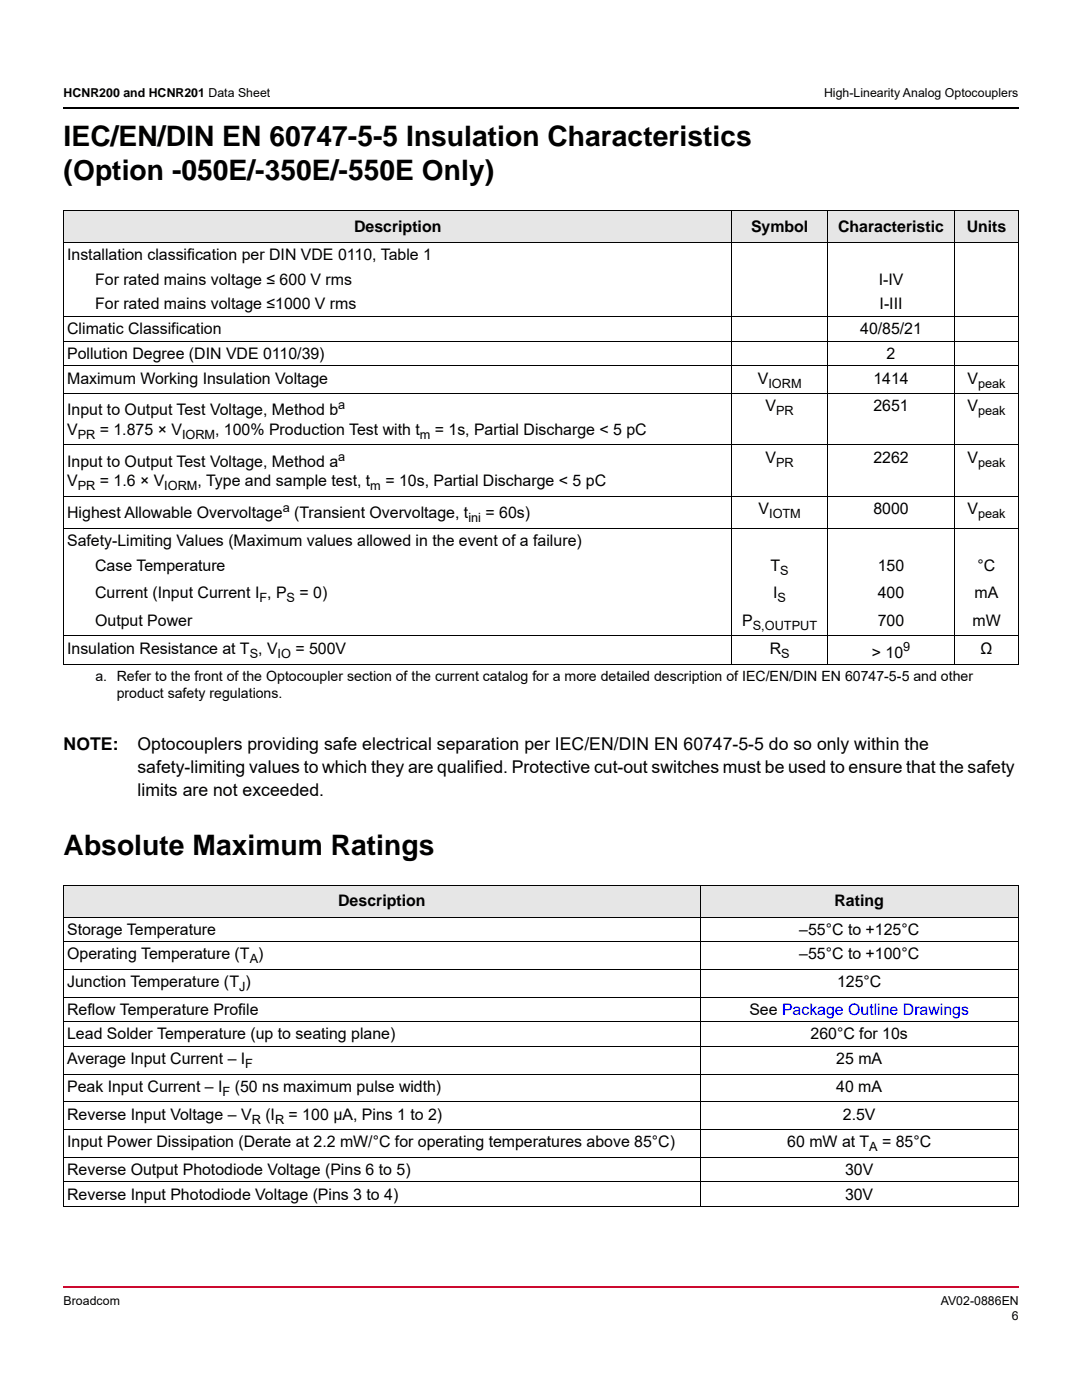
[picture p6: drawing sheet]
<svg xmlns="http://www.w3.org/2000/svg" width="216mm" height="279mm" viewBox="0 0 216 279" stroke-linecap="round" stroke-linejoin="round" font-family="sans-serif">
<defs><g id="words">
<g font-size="5.6">
<text x="12.7" y="29.2">IEC/EN/DIN EN 60747-5-5 Insulation Characteristics</text>
<text x="12.7" y="35.9">(Option -050E/-350E/-550E Only)</text>
<text x="12.7" y="170.5">Absolute Maximum Ratings</text>
</g>
<g font-size="3.5">
<text x="12.7" y="149.7">NOTE:</text>
<text x="27.4" y="149.7">Optocouplers providing safe electrical separation per IEC/EN/DIN EN 60747-5-5 do so only within the</text>
<text x="27.4" y="154.3">safety-limiting values to which they are qualified. Protective cut-out switches must be used to ensure that the safety</text>
<text x="27.4" y="158.9">limits are not exceeded.</text>
</g>
<g font-size="3.2">
<text x="70.7" y="46.2">Description</text>
<text x="149.9" y="46.2">Symbol</text>
<text x="167.2" y="46.2">Characteristic</text>
<text x="192.9" y="46.2">Units</text>
<text x="13.4" y="51.9">Installation classification per DIN VDE 0110, Table 1</text>
<text x="19" y="56.8">For rated mains voltage ≤ 600 V rms</text>
<text x="175.3" y="56.8">I-IV</text>
<text x="19" y="61.7">For rated mains voltage ≤1000 V rms</text>
<text x="175.5" y="61.7">I-III</text>
<text x="13.4" y="66.7">Climatic Classification</text>
<text x="13.4" y="71.6">Pollution Degree (DIN VDE 0110/39)</text>
<text x="171.6" y="66.7">40/85/21</text>
<text x="176.9" y="71.6">2</text>
<text x="13.4" y="76.6">Maximum Working Insulation Voltage</text>
<text x="151.2" y="76.6">V</text>
<text x="174.3" y="76.6">1414</text>
<text x="193" y="76.6">V</text>
<text x="13.4" y="82.9">Input to Output Test Voltage, Method b</text>
<text x="152.8" y="82.1">V</text>
<text x="174.3" y="82.1">2651</text>
<text x="193" y="82.1">V</text>
<text x="13.4" y="86.8">V</text>
<text x="19.9" y="86.8">= 1.875 × V</text>
<text x="42.9" y="86.8">, 100% Production Test with t</text>
<text x="86.8" y="86.8">= 1s, Partial Discharge &lt; 5 pC</text>
<text x="13.4" y="93.2">Input to Output Test Voltage, Method a</text>
<text x="152.8" y="92.3">V</text>
<text x="174.3" y="92.3">2262</text>
<text x="193" y="92.3">V</text>
<text x="13.4" y="97">V</text>
<text x="19.9" y="97">= 1.6 × V</text>
<text x="39.4" y="97">, Type and sample test, t</text>
<text x="76.9" y="97">= 10s, Partial Discharge &lt; 5 pC</text>
<text x="13.4" y="103.4">Highest Allowable Overvoltage</text>
<text x="58.7" y="103.4">(Transient Overvoltage, t</text>
<text x="96.9" y="103.4">= 60s)</text>
<text x="151.3" y="102.6">V</text>
<text x="174.3" y="102.6">8000</text>
<text x="193" y="102.6">V</text>
<text x="13.4" y="108.9">Safety-Limiting Values (Maximum values allowed in the event of a failure)</text>
<text x="19" y="113.9">Case Temperature</text>
<text x="153.8" y="113.9">T</text>
<text x="175.2" y="113.9">150</text>
<text x="195.1" y="113.9">°C</text>
<text x="19" y="119.4">Current (Input Current I , P</text>
<text x="59.8" y="119.4">= 0)</text>
<text x="154.3" y="119.4">I</text>
<text x="175.2" y="119.4">400</text>
<text x="194.5" y="119.4">mA</text>
<text x="19" y="124.9">Output Power</text>
<text x="148.1" y="124.9">P</text>
<text x="175.2" y="124.9">700</text>
<text x="194" y="124.9">mW</text>
<text x="13.4" y="130.4">Insulation Resistance at T , V</text>
<text x="58.9" y="130.4">= 500V</text>
<text x="153.6" y="130.4">R</text>
<text x="174" y="131.3">&gt; 10</text>
<text x="195.7" y="130.4">Ω</text>
<text x="67.5" y="180.9">Description</text>
<text x="166.5" y="180.9">Rating</text>
<text x="13.4" y="186.5">Storage Temperature</text>
<text x="13.4" y="191.5">Operating Temperature (T )</text>
<text x="159.5" y="186.5">–55°C to +125°C</text>
<text x="159.5" y="191.5">–55°C to +100°C</text>
<text x="13.4" y="197">Junction Temperature (T )</text>
<text x="167" y="197">125°C</text>
<text x="13.4" y="202.5">Reflow Temperature Profile</text>
<text x="149.5" y="202.5">See Package Outline Drawings</text>
<text x="13.4" y="207.5">Lead Solder Temperature (up to seating plane)</text>
<text x="161.7" y="207.5">260°C for 10s</text>
<text x="13.4" y="212.4">Average Input Current – I</text>
<text x="166.9" y="212.4">25 mA</text>
<text x="13.4" y="217.9">Peak Input Current – I</text>
<text x="46.8" y="217.9">(50 ns maximum pulse width)</text>
<text x="166.9" y="217.9">40 mA</text>
<text x="13.4" y="223.4">Reverse Input Voltage – V</text>
<text x="53" y="223.4">(I</text>
<text x="57.6" y="223.4">= 100 µA, Pins 1 to 2)</text>
<text x="168.2" y="223.4">2.5V</text>
<text x="13.4" y="229">Input Power Dissipation (Derate at 2.2 mW/°C for operating temperatures above 85°C)</text>
<text x="157.1" y="229">60 mW at T</text>
<text x="176" y="229">= 85°C</text>
<text x="13.4" y="234.5">Reverse Output Photodiode Voltage (Pins 6 to 5)</text>
<text x="13.4" y="239.4">Reverse Input Photodiode Voltage (Pins 3 to 4)</text>
<text x="168.6" y="239.4">30V</text>
<text x="168.6" y="234.5">30V</text>
</g>
<g font-size="2.8">
<text x="19" y="135.8">a. Refer to the front of the Optocoupler section of the current catalog for a more detailed description of IEC/EN/DIN EN 60747-5-5 and other</text>
<text x="23.3" y="139.4">product safety regulations.</text>
</g>
<g font-size="2.5">
<text x="12.7" y="19.4">HCNR200 and HCNR201 Data Sheet</text>
<text x="164.4" y="19.4">High-Linearity Analog Optocouplers</text>
<text x="153.3" y="77.3">IORM</text>
<text x="195.2" y="77.3">peak</text>
<text x="67.5" y="81.6">a</text>
<text x="154.9" y="82.9">PR</text>
<text x="195.2" y="82.9">peak</text>
<text x="15.5" y="87.6">PR</text>
<text x="36.3" y="87.6">IORM</text>
<text x="83.8" y="87.6">m</text>
<text x="67.5" y="91.9">a</text>
<text x="154.9" y="93.1">PR</text>
<text x="195.2" y="93.1">peak</text>
<text x="15.5" y="97.8">PR</text>
<text x="32.8" y="97.8">IORM</text>
<text x="73.9" y="97.8">m</text>
<text x="56.4" y="102.2">a</text>
<text x="93.5" y="104.2">ini</text>
<text x="153.5" y="103.4">IOTM</text>
<text x="195.2" y="103.4">peak</text>
<text x="155.7" y="114.7">S</text>
<text x="51.8" y="120.2">F</text>
<text x="57.2" y="120.2">S</text>
<text x="150.2" y="125.7">S,OUTPUT</text>
<text x="155.2" y="120.2">S</text>
<text x="49.8" y="131.2">S</text>
<text x="55.4" y="131.2">IO</text>
<text x="155.9" y="131.2">S</text>
<text x="180.2" y="130">9</text>
<text x="47.7" y="197.8">J</text>
<text x="49.8" y="192.3">A</text>
<text x="48.9" y="213.2">F</text>
<text x="44.4" y="218.7">F</text>
<text x="50.2" y="224.2">R</text>
<text x="54.9" y="224.2">R</text>
<text x="173.4" y="229.7">A</text>
<text x="12.7" y="260.3">Broadcom</text>
<text x="187.7" y="260.3">AV02-0886EN</text>
<text x="201.9" y="263.5">6</text>
</g>
</g></defs>
<path d="M12.5 256.7h.2v.3h-.2z" fill="#cc092f"/>
<path d="M12.7 256.9h190.7" fill="none" stroke="#cc092f" stroke-width=".36"/>
<path d="M12.5 21.4h.2v.4h-.2z" fill="#000"/>
<path d="M12.7 21.6h190.7" fill="none" stroke="#000" stroke-width=".36"/>
<g fill="#e6e6e6">
<path d="M12.7 42h133.3v6.3h-133.3z"/>
<path d="M146 42h19.1v6.3h-19.1z"/>
<path d="M165.1 42h25.4v6.3h-25.4z"/>
<path d="M190.5 42h12.7v6.3h-12.7z"/>
<path d="M12.7 176.7h127v6.3h-127z"/>
<path d="M139.7 176.7h63.5v6.3h-63.5z"/>
</g>
<g fill="none" stroke="#000" stroke-width=".2">
<path d="M12.7 42h190.5M12.7 48.3h190.5M12.7 42v90.7M146 41.9v90.8M165.1 41.9v90.8M190.5 41.9v90.8M203.2 42v90.7M12.7 63.1h190.5M12.7 68.1h190.5M12.7 73h190.5M12.7 78.5h190.5M12.7 88.8h190.5"/>
<path d="M12.7 99h190.5M12.7 105.4h190.5M12.7 126.9h190.5M12.7 132.7h190.5M12.7 176.7h190.5M12.7 176.7v64.1M139.7 176.6v64.3M203.2 176.7v64.1M12.7 183h190.5M12.7 187.9h190.5M12.7 193.5h190.5M12.7 199h190.5"/>
<path d="M12.7 203.9h190.5M12.7 208.9h190.5M12.7 214.4h190.5M12.7 219.9h190.5M12.7 225.4h190.5M12.7 230.9h190.5M12.7 235.9h190.5M12.7 240.8h190.5"/>
</g>
<use href="#words"/>
</svg>
